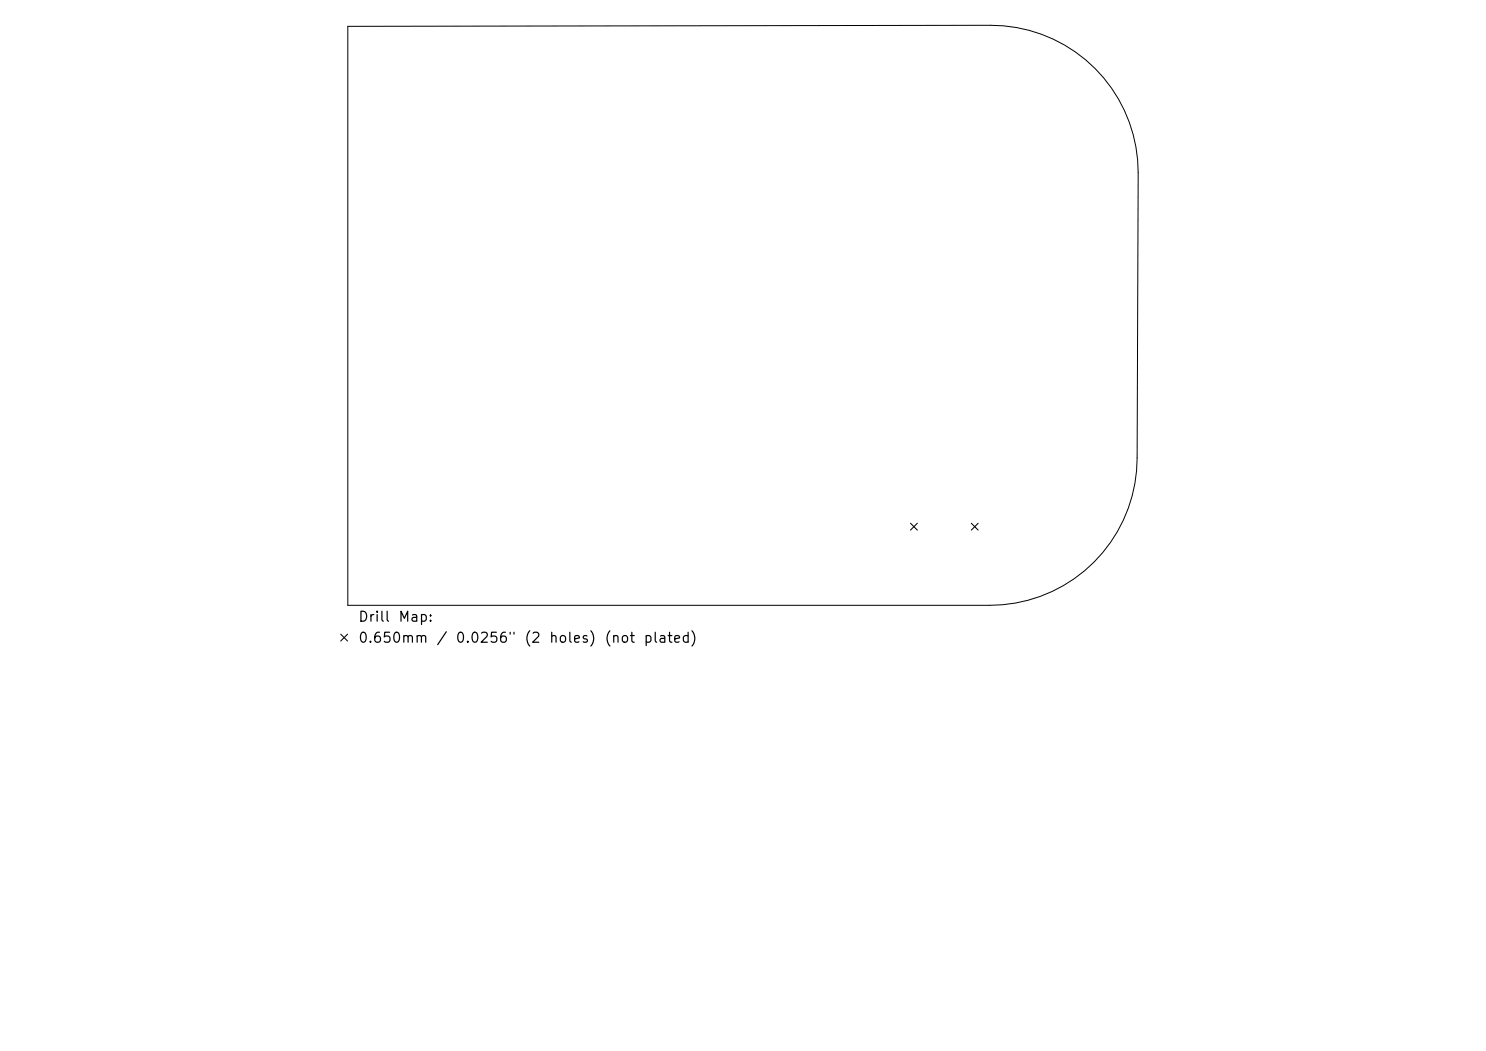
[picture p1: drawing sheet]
<svg xmlns="http://www.w3.org/2000/svg" width="297mm" height="210mm" viewBox="0 0 297 210" stroke-linecap="round" stroke-linejoin="round" font-family="sans-serif">
<defs><g id="words">
<g font-size="2">
<text x="71.5" y="124.7">Drill</text>
<text x="79.5" y="124.7">Map:</text>
<text x="71.5" y="128.9">0.650mm</text>
<text x="87.1" y="128.9">/</text>
<text x="90.9" y="128.9">0.0256&quot;</text>
<text x="104.6" y="128.9">(2</text>
<text x="109.6" y="128.9">holes)</text>
<text x="120.7" y="128.9">(not</text>
<text x="128.5" y="128.9">plated)</text>
</g>
</g></defs>
<path d="M69.5 5.3l128.5-.2a29.4 29.4 0 0 1 29.5 29.4l-.2 57a29.4 29.4 0 0 1-29.5 29.5h-128.3z" fill="none" stroke="#000" stroke-width=".2"/>
<path d="M182 104.6l1.3 1.3M183.3 104.6l-1.3 1.3M194.1 104.6l1.4 1.3M195.5 104.6l-1.4 1.3M68.1 126.7l1.4 1.4M69.5 126.7l-1.4 1.4" fill="none" stroke="#000" stroke-width=".21"/>
<use href="#words"/>
</svg>
